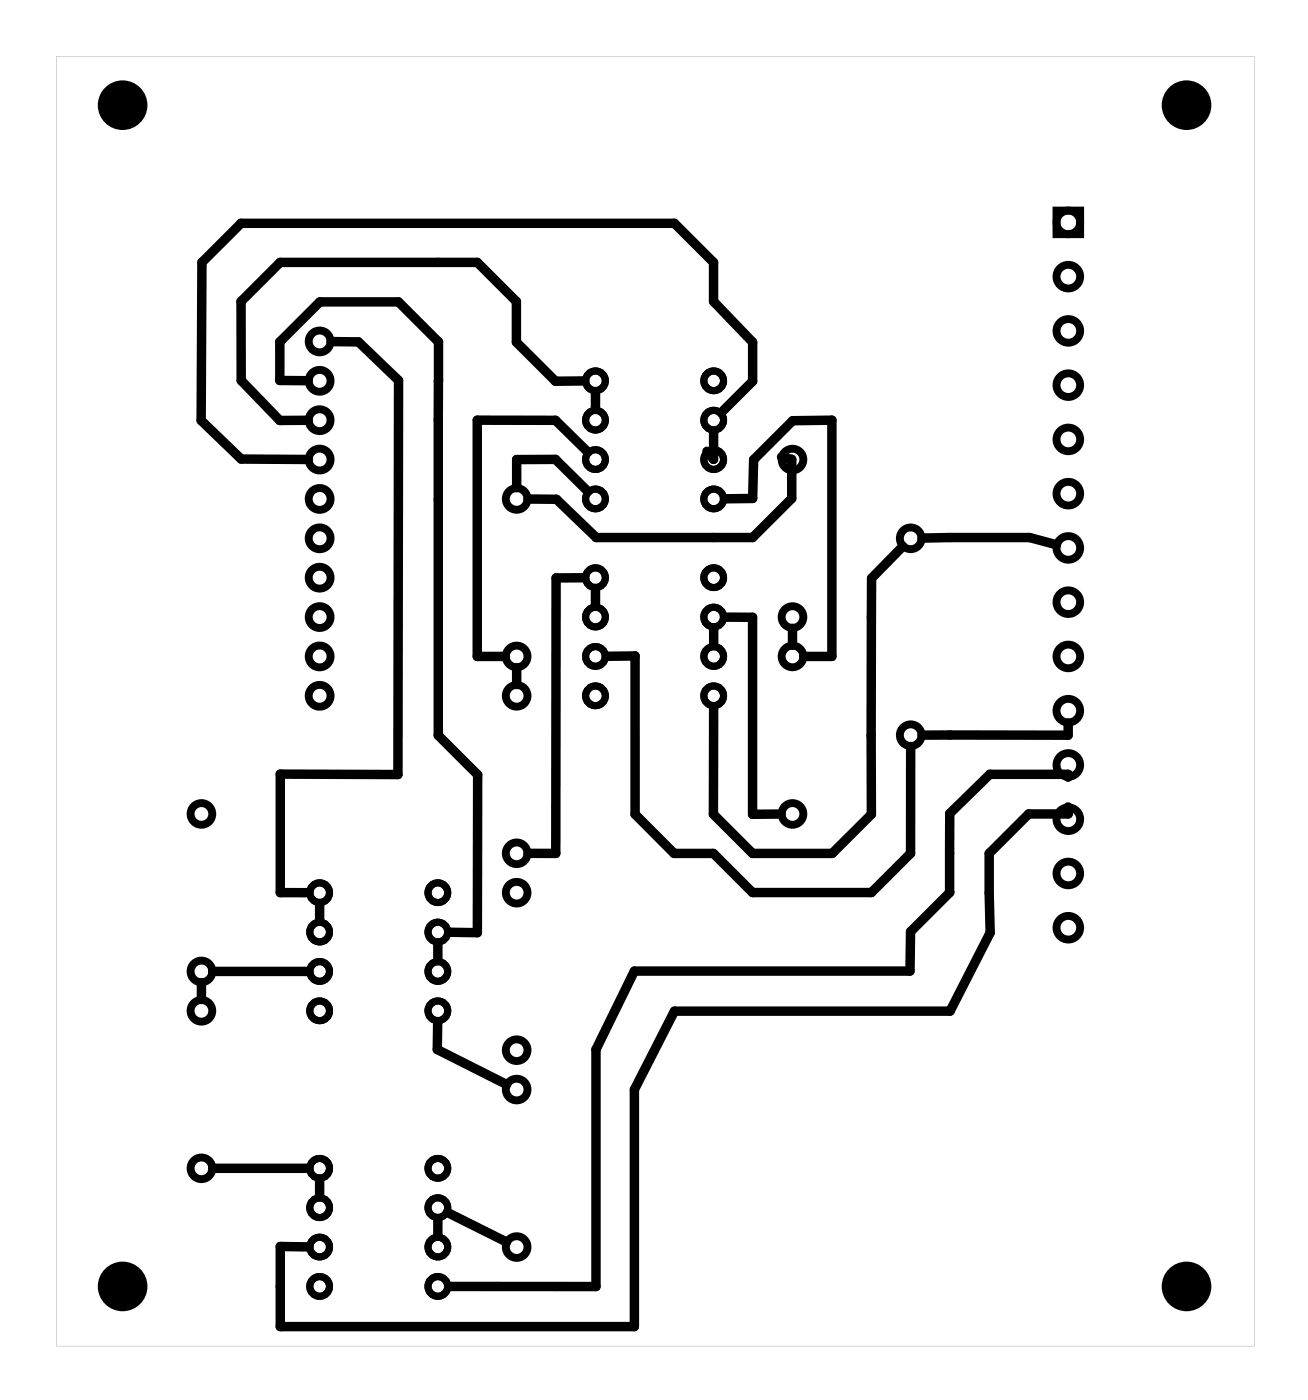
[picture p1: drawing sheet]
<svg xmlns="http://www.w3.org/2000/svg" width="84mm" height="90mm" viewBox="0 0 84 90" stroke-linecap="round" stroke-linejoin="round" font-family="sans-serif">
<path d="M3.6 3.6h77.3v83.2h-77.3zM3.6 3.6v83.2h77.3v-83.2z" fill="#000"/>
<g fill="none" stroke="#000" stroke-width=".39">
<circle cx="20.6" cy="22" r=".69"/>
<circle cx="20.6" cy="24.6" r=".69"/>
<circle cx="20.6" cy="39.8" r=".69"/>
<circle cx="20.6" cy="37.3" r=".69"/>
<circle cx="20.6" cy="29.6" r=".69"/>
<circle cx="20.6" cy="32.2" r=".69"/>
<circle cx="20.6" cy="27.1" r=".69"/>
<circle cx="20.6" cy="34.7" r=".69"/>
<circle cx="20.6" cy="42.3" r=".69"/>
<circle cx="20.6" cy="44.9" r=".69"/>
</g>
<g fill="none" stroke="#000" stroke-width=".51">
<path d="M68.1 13.6h1.5v1.5h-1.5z"/>
<circle cx="68.9" cy="17.8" r=".76"/>
<circle cx="68.9" cy="14.3" r=".76"/>
<circle cx="20.6" cy="29.6" r=".7"/>
<circle cx="20.6" cy="34.7" r=".7"/>
<circle cx="20.6" cy="37.3" r=".7"/>
<circle cx="20.6" cy="27.1" r=".7"/>
<circle cx="20.6" cy="24.6" r=".7"/>
<circle cx="20.6" cy="22" r=".7"/>
<circle cx="20.6" cy="32.2" r=".7"/>
<circle cx="20.6" cy="39.8" r=".7"/>
<circle cx="33.3" cy="32.2" r=".7"/>
<circle cx="51.1" cy="29.6" r=".7"/>
<circle cx="51.1" cy="39.8" r=".7"/>
<circle cx="58.7" cy="34.7" r=".7"/>
<circle cx="68.9" cy="38.8" r=".76"/>
<circle cx="68.9" cy="35.3" r=".76"/>
<circle cx="68.9" cy="24.8" r=".76"/>
<circle cx="68.9" cy="21.3" r=".76"/>
<circle cx="68.9" cy="31.8" r=".76"/>
<circle cx="68.9" cy="28.3" r=".76"/>
<circle cx="13" cy="52.5" r=".7"/>
<circle cx="20.6" cy="42.3" r=".7"/>
<circle cx="20.6" cy="44.9" r=".7"/>
<circle cx="33.3" cy="57.6" r=".7"/>
<circle cx="33.3" cy="44.9" r=".7"/>
<circle cx="33.3" cy="55" r=".7"/>
<circle cx="33.3" cy="42.3" r=".7"/>
<circle cx="51.1" cy="42.3" r=".7"/>
<circle cx="51.1" cy="52.5" r=".7"/>
<circle cx="58.7" cy="47.4" r=".7"/>
<circle cx="68.9" cy="59.8" r=".76"/>
<circle cx="68.9" cy="42.3" r=".76"/>
<circle cx="68.9" cy="52.8" r=".76"/>
<circle cx="68.9" cy="49.3" r=".76"/>
<circle cx="68.9" cy="45.8" r=".76"/>
<circle cx="68.9" cy="56.3" r=".76"/>
<circle cx="13" cy="65.2" r=".7"/>
<circle cx="13" cy="75.4" r=".7"/>
<circle cx="13" cy="62.7" r=".7"/>
<circle cx="33.3" cy="70.3" r=".7"/>
<circle cx="33.3" cy="67.7" r=".7"/>
<circle cx="33.3" cy="80.4" r=".7"/>
</g>
<g fill="#000">
<circle cx="7.9" cy="6.8" r="1.6"/>
<circle cx="76.5" cy="6.8" r="1.6"/>
<circle cx="7.9" cy="83" r="1.6"/>
<circle cx="76.5" cy="83" r="1.6"/>
</g>
<g fill="none" stroke="#000" stroke-width=".46">
<circle cx="38.4" cy="27.1" r=".64"/>
<circle cx="38.4" cy="39.8" r=".64"/>
<circle cx="38.4" cy="29.6" r=".64"/>
<circle cx="38.4" cy="32.2" r=".64"/>
<circle cx="38.4" cy="24.6" r=".64"/>
<circle cx="38.4" cy="37.3" r=".64"/>
<circle cx="46" cy="32.2" r=".64"/>
<circle cx="46" cy="39.8" r=".64"/>
<circle cx="46" cy="27.1" r=".64"/>
<circle cx="46" cy="29.6" r=".64"/>
<circle cx="46" cy="24.6" r=".64"/>
<circle cx="46" cy="37.3" r=".64"/>
<circle cx="20.6" cy="57.6" r=".64"/>
<circle cx="28.2" cy="57.6" r=".64"/>
<circle cx="38.4" cy="42.3" r=".64"/>
<circle cx="38.4" cy="44.9" r=".64"/>
<circle cx="46" cy="42.3" r=".64"/>
<circle cx="46" cy="44.9" r=".64"/>
<circle cx="20.6" cy="60.1" r=".64"/>
<circle cx="20.6" cy="65.2" r=".64"/>
<circle cx="20.6" cy="62.7" r=".64"/>
<circle cx="20.6" cy="77.9" r=".64"/>
<circle cx="20.6" cy="75.4" r=".64"/>
<circle cx="28.2" cy="62.7" r=".64"/>
<circle cx="28.2" cy="65.2" r=".64"/>
<circle cx="28.2" cy="60.1" r=".64"/>
<circle cx="28.2" cy="77.9" r=".64"/>
<circle cx="28.2" cy="75.4" r=".64"/>
<circle cx="20.6" cy="80.4" r=".64"/>
<circle cx="20.6" cy="83" r=".64"/>
<circle cx="28.2" cy="83" r=".64"/>
<circle cx="28.2" cy="80.4" r=".64"/>
</g>
<g fill="none" stroke="#000" stroke-width=".61">
<path d="M19.9 24.6l-1.9-.1v-2.4l2.6-2.6h5.1l2.6 2.6v25.3l2.5 2.6v10.2l-1.9-.1M21.3 22l1.8 .1 2.6 2.4v25.5l-7.6-.1v7.7h1.8M33.3 31.5v-1.9h2.5l2.1 2.1M37.7 24.6h-1.9l-2.5-2.5v-2.7l-2.5-2.5h-12.7l-2.6 2.5v5.1l2.5 2.6h1.9M37.7 37.3h-1.9v17.8l-1.8-.1M37.9 29.2l-2.1-2.1h-5v15.2h1.8M38.4 25.3v1.1M38.4 38v1.1M46 27.8v1.8l-.4-.5M46.5 26.6l2-2v-2.5l-2.5-2.7v-2.5l-2.5-2.5h-28l-2.5 2.5v10.2l2.5 2.5h4.4M46.7 32.2h1.8l.1-2.5 2.5-2.6h2.5v15.2h-1.8M46.7 39.8h1.8v12.7h1.9"/>
<path d="M50.4 29.5l.6 .1v2.6l-2.5 2.5h-10.1l-2.5-2.5h-1.9M58.2 35.2l-2 2.1v15.2l-2.6 2.6h-5.1l-2.5-2.6v-6.9M59.4 34.7h7l1.7 .4M20.6 58.3v1.1M33.3 43.1v1.1M39.1 42.3h1.8v10.2l2.6 2.6h2.5l2.5 2.5h7.7l2.5-2.5v-6.9M46 40.5v1.2M51.1 40.5v1.1M68.8 52.1l.1 .4h-2.6l-2.5 2.6v5.1l-2.6 5h-17.7l-2.6 5.1v15.3h-22.8v-5.2h1.8M68.8 50.1l.1-.2h-5.1l-2.6 2.6v5.1l-2.5 2.5v2.5h-17.8l-2.5 5.1v15.3h-9.5M68.9 46.6v.8h-9.5M13 63.4v1.1"/>
<path d="M13.7 62.7h6.2M13.7 75.4h6.2M20.6 76.1v1.1M28.2 65.9v1.8l4.5 2.3M28.2 60.8v1.2M28.2 78.6v1.2M28.8 78.2l3.9 1.9"/>
</g>
</svg>
